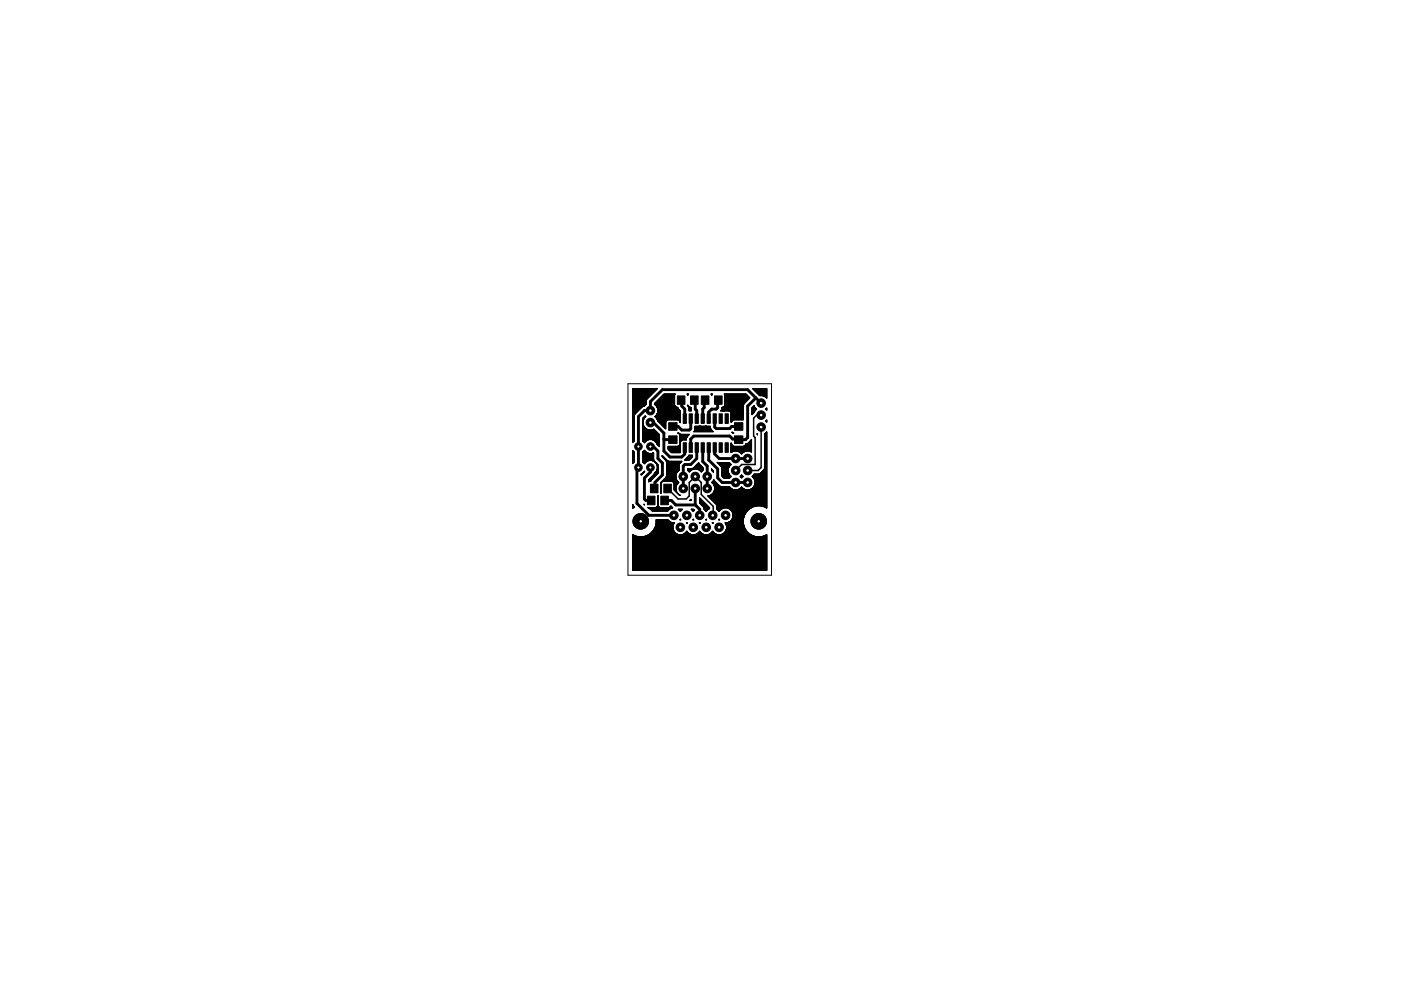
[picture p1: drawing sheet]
<svg xmlns="http://www.w3.org/2000/svg" width="297mm" height="210mm" viewBox="0 0 297 210" stroke-linecap="round" stroke-linejoin="round" font-family="sans-serif">
<g fill="#000" stroke="#000" stroke-width=".21">
<path d="M141.8 89.6h1.8v1.6h-1.8zM141.8 92.4h1.8v1.6h-1.8zM143.6 83.9h1.6v1.8h-1.6zM144.8 87.7h.7v2.1h-.7zM144.8 93.9h.7v2h-.7zM146.1 87.7h.7v2.1h-.7zM146.1 93.9h.7v2h-.7zM146.4 83.9h1.6v1.8h-1.6zM147.4 87.7h.7v2.1h-.7zM147.4 93.9h.7v2h-.7zM148.7 87.7h.6v2.1h-.6zM148.7 93.9h.6v2h-.6z"/>
<path d="M148.7 83.9h1.6v1.8h-1.6zM149.9 87.7h.7v2.1h-.7zM149.9 93.9h.7v2h-.7zM151.2 87.7h.7v2.1h-.7zM151.2 93.9h.7v2h-.7zM151.5 83.9h1.6v1.8h-1.6zM152.5 87.7h.6v2.1h-.6zM152.5 93.9h.6v2h-.6zM153.7 87.7h.7v2.1h-.7zM153.7 93.9h.7v2h-.7zM155.7 89.6h1.8v1.6h-1.8zM155.7 92.4h1.8v1.6h-1.8z"/>
<path d="M137.3 105.2h1.6v1.8h-1.6zM137.9 102.7h1.6v1.8h-1.6zM140.1 105.2h1.6v1.8h-1.6zM140.7 102.7h1.6v1.8h-1.6z"/>
</g>
<g fill="none" stroke="#000" stroke-width=".61">
<path d="M137.9 89.6h.6l2.3 2.2v3.8l1.2 1.3h2.5l.7-.6v-1.4M137.9 99.1v1l-1.3 1.2v4.5l.3 .3h1.2M137.9 94.7h.6l1 .9v1.6l.9 1v2.5l-1.5 1.6v1.1l-.2 .2M140.8 93.1l.1 .1h1.8M144.4 84.8l.1 .2v1.1l.7 .6v2.1M146.5 88.8v2.1l-.4 .3h-1.6l-.7-.8h-1.1M147.2 84.8l.2 .2v1.7l.3 .4v1.7M147.7 94.9v2.3l-1.2 1.3h-1.3l-.3 .3v4.8M149 94.9v3l.9 .9v4.8M149.5 84.8l-.2 .2v1.4l-.3 .3v2.1M150.3 94.9v2.6l1.9 1.9v1.9l.9 1h5.4M151.5 88.8v1.8l.3 .3h2.9l.5-.5h1.4"/>
<path d="M151.5 94.9v1.4l1 .9h6M152.3 84.8l-.1 .2v1.4l-.4 .3h-.9l-.6 .7v1.4M160.3 84.4l-1.8 1.7v6.7l-.4 .4-2.8-.1-.6-.6h-7.6l-.6 .6v1.8M160.3 84.4l-1.8-1.8h-18.1l-2.5 2.6v1.9h-1.3l-1.2 1.2v10.8l-.4 .3v7.3l2.6 2.6h5.3M160.3 84.4l1.1 1.1M140.9 106.1h1.4l1 1h4.1M147.4 103.6v3.5M147.4 107.1l1 .9v1.3"/>
</g>
<path d="M161.4 88h-1l-.6 .6v3.9l.3 .3v5.7h-2.9l-1.2 1.3M161.4 90.6v8.5l-.7 .7h-2.2M141.5 103.6l2.3 2.2h1.7l.6-.6v-2.9l1.3-1.3 1.3 1.3v2.5l2.5 2.6-.1 1.9" fill="none" stroke="#000" stroke-width=".32"/>
<g fill="none" stroke="#000" stroke-width=".21">
<path d="M134.2 91.7h.3M134.2 90.4h.3M134.2 91.3h.3M134.2 91.5h.3M134.2 95.5v2.7M134.2 95.6h.1M134.2 96h.3M134.2 92.1h.3M134.2 93.2h.3M134.2 89h.3M134.2 89.5h.3M134.2 91.1h.3"/>
<path d="M134.2 96.5h.3M134.2 97.6h.3M134.2 97.8h.3M134.2 95.5l.3 .3M134.2 96.1h.3M134.2 97.9h.3M134.2 97.7h.3M134.2 97.5h.3M134.2 97.4h.3M134.2 97.3h.3M134.2 97.2h.3M134.2 97.1h.3"/>
<path d="M134.2 97h.3M134.2 96.9h.3M134.2 96.8h.3M134.2 96.7h.3M134.2 96.6h.3M134.2 96.4h.3M134.2 96.3h.3M134.2 96.2h.3M134.2 95.9h.3M134.2 95.8h.3M134.2 95.8h.2M134.2 95.7h.1"/>
<path d="M134.2 93.4h.3M134.2 93.3h.3M134.2 93.1h.3M134.2 93h.3M134.2 92.9h.3M134.2 92.8h.3M134.2 92.7h.3M134.2 92.6h.3M134.2 92.5h.3M134.2 92.4h.3M134.2 92.3h.3M134.2 92.2h.3"/>
<path d="M134.2 92h.3M134.2 91.9h.3M134.2 91.8h.3M134.2 91.6h.3M134.2 91.4h.3M134.2 91.2h.3M134.2 91h.3M134.2 90.9h.3M134.2 90.8h.3M134.2 90.7h.3M134.2 90.6h.3M134.2 90.5h.3"/>
<path d="M134.2 90.3h.3M134.2 90.2h.3M134.2 90.1h.3M134.2 90h.3M134.2 89.9h.3M134.2 89.8h.3M134.2 89.7h.3M134.2 89.6h.3M134.2 89.4h.3M134.2 89.3h.3M134.2 89.2h.3M134.2 89.1h.3"/>
<path d="M134.2 88.9h.3M134.2 88.8h.3M134.2 88.7h.3M134.2 88.6h.3M134.2 88.5h.3M134.2 88.4h.3M134.2 88.3h.3M134.2 88.2h.3M134.2 88.1h.3M134.2 88h.3M134.2 87.9h.3M134.2 87.8h.4"/>
<path d="M134.2 85.7h2.8M134.2 85.6h2.8M134.2 85.5h2.8M134.2 85.4h2.8M134.2 85.3h2.8M134.2 85.2h2.8M134.2 85.1h2.8M134.2 85h2.8M134.2 84.9h2.8M134.2 84.8h2.9M134.2 84.7h2.9M134.2 98.2h.1"/>
<path d="M134.2 93.7v.1M134.2 98.1v.1M134.2 93.7h.1M134.3 98.1h-.1M134.3 93.6l-.1 .1M134.3 98l-.1 .1M134.3 93.6h-.1M134.4 98h-.2M134.4 93.5l-.2 .1M134.5 88.2v5.3M134.5 95.8v2.2M134.5 98l-.3 .2"/>
<path d="M134.5 97.9l-.3 .1M134.5 93.5h-.3M134.5 88.1h-.3M134.5 88h-.3M134.6 87.9h-.4M134.6 87.8l-.1 .4M134.6 87.8h-.4M134.7 87.7h-.5M134.8 87.6h-.6M134.9 87.5l-.7 .1M134.9 87.5h-.7M135 87.4l-.8 .1"/>
<path d="M135 87.4h-.8M135.1 87.3l-.9 .1M135.1 87.3h-.9M135.2 87.2l-1 .1M135.2 87.2h-1M135.3 87.1l-1.1 .1M135.3 87.1h-1.1M135.4 87l-1.2 .1M135.4 87h-1.2M135.5 86.9l-1.3 .1M135.5 86.9h-1.3M135.6 86.8h-1.4"/>
<path d="M135.7 86.7h-1.5M135.8 86.6h-1.6M135.9 86.5h-1.7M136 86.4l-1.8 .1M136 86.4h-1.8M136.1 86.3l-1.9 .1M136.1 86.3l-1.5 1.5M136.1 86.3h-1.9M136.2 86.2l-2 .1M136.3 91.7h3.1M136.3 90.4h.2M136.3 91.3h2.7"/>
<path d="M136.3 91.5h2.9M136.3 88.7l.5-.5 .1 .1-.3 .4M136.3 96h1M136.3 92.1h3.5M136.3 89h.1M136.3 89.5h.1M136.3 93.2h3.5M136.3 93.5l.3 .4M136.3 88.7v4.8M136.3 95.8v2.2M136.3 91.1l2.5 .1M136.3 96.5h2.3"/>
<path d="M136.3 97.6h2.4M136.3 98l.3 .3M136.3 96.1l2.3 .1M136.3 97.9h.7M136.3 97.5h2.3M136.3 97.4h2.3M136.3 97.3h2.3M136.3 97.2h2.3M136.3 97.1h2.3M136.3 97h2.3M136.3 96.9h2.3M136.3 96.8h2.3"/>
<path d="M136.3 96.7h2.3M136.3 96.6h2.3M136.3 96.4h2.3M136.3 96.3h2.3M136.3 96.2h2.3M136.3 96.1h1.2M136.3 96l1.1 .1M136.3 95.9h.8M136.3 95.8h.7M136.3 93.5h.7M136.3 93.1h3.5M136.3 93h3.5"/>
<path d="M136.3 92.9h3.5M136.3 92.8h3.5M136.3 92.7h3.5M136.3 92.6h3.5M136.3 92.5h3.5M136.3 92.4h3.5M136.3 92.3h3.5M136.3 92.2h3.5M136.3 92.1h3.4M136.3 92h3.4M136.3 91.9l3.3 .1M136.3 91.9h3.3"/>
<path d="M136.3 91.8l3.2 .1M136.3 91.8h3.2M136.3 91.7l3.1 .1M136.3 91.6l3 .1M136.3 91.6h3M136.3 91.5h2.8M136.3 91.4h2.8M136.3 91.4h2.7M136.3 91.2l2.6 .1M136.3 91.2h2.6M136.3 91.1h1.2M136.3 91l1.1 .1"/>
<path d="M136.3 91h.9M136.3 90.9l.8 .1M136.3 90.9h.7M136.3 90.8l.6 .1M136.3 90.8h.6M136.3 90.7l.5 .1M136.3 90.7h.5M136.3 90.6l.4 .1M136.3 90.6h.4M136.3 90.5l.3 .1M136.3 90.5h.3M136.3 90.3h.2"/>
<path d="M136.3 90.2h.2M136.3 90.1l.1 .1M136.3 90.1h.1M136.3 90h.1M136.3 89.9h.1M136.3 89.8h.1M136.3 89.7h.1M136.3 89.6h.1M136.3 89.4h.1M136.3 89.3h.1M136.3 89.2h.1M136.3 89.1h.1"/>
<path d="M136.3 88.9h.2M136.3 88.8h.2M136.3 89.3v.6M136.3 89.9l.3 .6M136.3 98h.6M136.3 95.8h.6M136.3 93.5h.6M136.3 89.2v.1M136.4 98h.5M136.4 95.7h.5M136.4 93.6h.5M136.4 86.2h-2.2"/>
<path d="M136.4 98.1h.4M136.4 95.7h.4M136.4 93.6h.4M136.4 86.1l-.3 .2M136.5 95.6h.3M136.5 98.1h.3M136.5 93.7h.3M136.5 98.2h.2M136.5 95.6h.2M136.5 93.7h.2M136.5 88.8h-.2M136.6 88.7l-.3 .6"/>
<path d="M136.6 90.5l.4 .4 .6 .3M136.6 100h.1M136.6 88.7h-.3M136.6 98.3h.1M136.6 95.5h.1M136.6 93.8h.1M136.6 95.5l-.3 .3M136.6 99.9l-.6 .6M136.6 95.5l.5 .4 .5 .2M136.6 99.9h.1M136.6 99.9l.1 .1M136.7 93.9h-.1"/>
<path d="M136.7 99.9h-.1M136.7 95.5h-.1M136.7 88.6h-.4M136.7 88.3h.2M136.7 86.1h-2.5M136.7 100l-.6 .6M136.7 88.6h-.3M136.7 86h-2.5M136.8 88.5h-.4M136.8 88.2h.1M136.8 86h-2.6M136.8 88.5h-.3"/>
<path d="M136.8 85.9h-2.6M136.9 88.4h-.4M136.9 85.9h-2.7M136.9 88.3l-.3 .1M136.9 85.8h-2.7M137 85v.7M137 85.7l-.4 .4h-2.4M137 85.7l-2.8 .1M137 84.8l-2.8 .1M137.1 93.4l-.4 .5M137.1 97.9l-.5 .4M137.1 97.9h-.8"/>
<path d="M137.1 93.4l-.8 .1M137.1 84.7l-2.9 .1M137.1 84.6l2.3-2.2h-5.2v11.4l.3-.3M137.1 84.6l-.1 .4M137.1 97.8l-.8 .1M137.1 84.6h-2.9M137.2 93.4h-.9M137.2 84.6h-3M137.2 84.5l-3 .1M137.3 84.5h-3.1M137.3 97.8h-1M137.3 93.3l-1 .1"/>
<path d="M137.4 84.4l-3.2 .1M137.4 97.7h-1.1M137.4 84.4h-3.2M137.4 93.3h-1.1M137.5 84.3h-3.3M137.6 93.2l-1.3 .1M137.6 97.7h-1.3M137.6 84.2h-3.4M137.6 93.2l-.5 .2M137.6 97.6l-.5 .3M137.7 84.1h-3.5M137.8 84h-3.6"/>
<path d="M137.8 83.9l-3.6 .1M137.9 83.9h-3.7M137.9 83.8l-3.7 .1M138 83.8h-3.8M138 83.7l-3.8 .1M138.1 83.7h-3.9M138.1 83.6l-3.9 .1M138.2 93.2l.5 .2M138.2 97.6l.9 .7M138.2 83.6h-4M138.2 93.2h1.6M138.2 83.5h-4"/>
<path d="M138.2 97.7h.5M138.3 96.1h.3M138.3 83.5h-4.1M138.3 91.1h.5M138.3 83.4h-4.1M138.4 97.7h.3M138.4 93.3h1.4M138.4 96.1h.2M138.4 83.4h-4.2M138.4 91.1h.3M138.5 83.3h-4.3M138.5 97.8h.3"/>
<path d="M138.5 93.3h1.3M138.5 96h.1M138.5 83.2l-4.3 .1M138.6 96l-.4 .1M138.6 96h.1M138.6 83.2h-4.4M138.6 96v1.4M138.6 97.4l.1 .3M138.6 91h.1M138.6 83.1l-4.4 .1M138.6 91l-.4 .2M138.6 91l1.2 1.2"/>
<path d="M138.6 97.8l.2 .1M138.6 93.4h1.2M138.7 83.1h-4.5M138.7 97.7l.8 .9M138.7 93.4l.4 .5M138.7 93.4h1.1M138.7 83l-4.5 .1M138.7 97.9h.2M138.8 83h-4.6M138.8 93.5h1M138.8 85.7l.4 .5M138.8 85.5v.2"/>
<path d="M138.8 97.9l.1 .1M138.8 85.7h4.2M138.8 85.6h4.2M138.8 85.5h4.2M138.8 82.9l-4.6 .1M138.9 88.3l.3 .4M138.9 98h.1M138.9 88.3h5.4M138.9 85.8h4.1M138.9 82.9h-4.7M138.9 93.6h.9M138.9 85.4h4.1"/>
<path d="M138.9 98l.1 .1M138.9 88.4h5.4M138.9 85.9h4.1M138.9 82.8l-4.7 .1M139 98.1h.1M139 88.2h5.3M139 85.9h4M139 88.5h5.3M139 82.8h-4.8M139 93.7h.8M139 85.3h4M139 98.1l.1 .1"/>
<path d="M139 86h4.1M139 82.7l-4.8 .1M139.1 98.2h.1M139.1 88.1h5.2M139.1 88.6h5.2M139.1 86h4M139.1 82.7h-4.9M139.1 100h.4M139.1 93.8h.7M139.1 85.2h3.9M139.1 98.3h.2M139.1 86.1h4"/>
<path d="M139.1 93.9l.2 .2M139.1 98.3l.3 .5M139.1 99.9h.4M139.1 93.9h.7M139.1 82.6l-4.9 .1M139.2 99.9h.3M139.2 98.4h.2M139.2 93.9h.6M139.2 88h5.1M139.2 86.1h4M139.2 99.8h.3M139.2 94h.6"/>
<path d="M139.2 88.7h5.1M139.2 82.6h-5M139.2 98.5h.3M139.2 85.1h3.8M139.2 88.7l.2 .5 1.7 1.7v-1.4M139.2 87.9l-.3 .4M139.2 86.2l.3 .5M139.2 99.7h.3M139.2 94.1h.6M139.2 87.9h5.1M139.2 86.2h4M139.3 99.7h.2"/>
<path d="M139.3 98.6h.2M139.3 88.8h5M139.3 87.9h5M139.3 86.2l4 .1M139.3 85.1h3.7M139.3 82.5h-5.1M139.3 94.1h.5M139.3 99.6h.2M139.3 87.8h5M139.3 86.3h4.1M139.3 86.3l4.4 .1M139.3 98.7h.2"/>
<path d="M139.3 88.9h5M139.3 99.5h.2M139.3 94.2h.5M139.3 87.7h5M139.3 86.4h4.4M139.3 85h3.7M139.3 89h5M139.3 86.4l4.4 .1M139.4 99.4h.1M139.4 99.4l-.3 .5-.3 .4M139.4 98.8v.6M139.4 99.3h.1"/>
<path d="M139.4 99.2h.1M139.4 99.1h.1M139.4 99h.1M139.4 98.9h.1M139.4 98.8h.1M139.4 89h2.2M139.4 87.6h4.9M139.4 86.5h4.3M139.4 85h3.6M139.4 82.4h-5.2M139.4 94.2h.4M139.4 89.1h2"/>
<path d="M139.4 86.6h4.4M139.4 87.5h4.9M139.4 94.3h.4M139.4 89.2h1.9M139.4 86.7h4.4M139.4 84.9h3.6M139.4 87.4h4.9M139.4 86.7h4.5M139.5 86.7v.7M139.5 87.1h4.8M139.5 87.4l-.3 .5M139.5 89.2h1.8"/>
<path d="M139.5 87.3h4.8M139.5 87.2h4.8M139.5 87l4.7 .1M139.5 87h4.6M139.5 86.9l4.6 .1M139.5 86.9h4.5M139.5 86.8h4.5M139.5 86.8h4.4M139.5 84.9h3.5M139.5 94.3h.3M139.5 98.6v1.7M139.5 94.4h.3"/>
<path d="M139.5 89.3h1.7M139.5 84.8h3.5M139.6 89.3h1.6M139.6 84.8h3.4M139.6 94.4h.2M139.6 94.5h.2M139.6 89.4h1.6M139.6 84.7h3.4M139.7 89.5h1.5M139.7 84.7h3.3M139.7 94.6h.1M139.7 89.5h1.4"/>
<path d="M139.7 84.6h3.3M139.8 89.6h1.3M139.8 84.6h3.2M139.8 94.7h.1M139.8 92.2v2.5l-.5-.6M139.8 84.5h3.2M139.9 89.7h1.2M139.9 84.5h3.1M140 89.7h1.1M140 84.4h3M140 89.8h1.1M140 84.3h3"/>
<path d="M140.1 89.8h1M140.1 84.3h2.9M140.1 89.9h1M140.1 84.2h2.9M140.2 89.9h.9M140.2 84.2h2.8M140.2 90h.9M140.2 84.1h2.8M140.3 90h.8M140.3 84.1h2.7M140.3 90.1h.8M140.3 84h2.7"/>
<path d="M140.4 90.1h.7M140.4 84h2.6M140.4 96.6l1.1 1.1 .3 .1M140.4 96.8l.8 .8M140.4 96.6v.2M140.4 96.8l.3 .1M140.4 96.8h.2M140.4 96.7l.2 .1M140.4 96.7h.1M140.4 96.6h.1M140.4 83.9h2.6M140.4 90.2h.7"/>
<path d="M140.4 96.9h.3M140.5 96.9l.3 .1M140.5 90.3h.6M140.5 83.9h2.5M140.5 83.8h2.5M140.5 97h.3M140.6 90.4h.5M140.6 97l.3 .1M140.6 83.8h2.4M140.7 97.1h.2M140.7 97.1l.3 .1M140.7 90.5h.4"/>
<path d="M140.7 83.7h2.4M140.8 97.2h.3M140.8 83.5l2.3 .1M140.8 97.2l.3 .1M140.8 90.6h.3M140.8 83.5l-2 2M140.9 97.3h.3M140.9 97.3l.3 .1M140.9 90.7h.2M141 97.4h.3M141 97.5h.3M141 90.8h.1"/>
<path d="M141.1 90.8h.1M141.1 97.5h.3M141.1 97.6h.3M141.1 90.9h.1M141.2 97.6h.3M141.2 97.6l.2 .4M141.2 97.7h.4M141.2 89.3l-.1 .2M141.2 97.7h.5M141.3 97.8h3.3l-.5 .5M141.3 98h3.1M141.4 98v2.9"/>
<path d="M141.4 99.4h2.6M141.4 99.7h2.6M141.4 99.6h2.6M141.4 99.5h2.6M141.4 99.3h2.6M141.4 99.2h2.6M141.4 99.1h2.6M141.4 99h2.6M141.4 98.9h2.6M141.4 98.8h2.6M141.4 98.7h2.6M141.4 98.6h2.6"/>
<path d="M141.4 98.5h2.6M141.4 98.4h2.6M141.4 98.4h2.7M141.4 98.3h2.7M141.4 89.1l-.2 .2M141.6 89l-.2 .1M141.7 95.2l.7 .8 1.9-.1M141.7 95.2h2.6M141.7 95.1h2.6M141.7 95h2.6M141.7 94.9h2.6M141.7 94.8h2.6"/>
<path d="M141.7 94.7h2.6M141.7 95.3h2.6M141.8 95.3h2.5M141.8 95.4h2.5M141.9 95.4h2.4M141.9 95.5h2.4M142 95.5h2.3M142 95.6h2.3M142.1 95.7h2.2M142.2 95.8h2.1M142.3 95.9h2M142.3 95.9h1.9"/>
<path d="M143 83.8v2.1M143 85.9l.1 .2M143.1 83.7h-2.5M143.1 83.6l-.1 .2M143.1 86.1l.2 .2M143.1 83.6h-2.4M143.3 86.3l.2 .1M143.7 86.4l.1 .2M143.7 89l.4 .3 .1 .3M143.7 91.8l.4 .3M143.7 91.8h.2M143.7 99.9l-2.3 .1"/>
<path d="M143.7 89h.6M143.8 99.9h-2.4M143.8 91.8l.2 .1M143.8 86.6l.5 .5M143.8 94.6h.5M143.8 99.8l-2.4 .1M143.8 91.8h.1M143.8 91.8h-.1M143.8 91.8l.6 .3M143.9 99.8h-2.5M143.9 91.9h.1M143.9 89.1h.4"/>
<path d="M143.9 94.5l-.2 .1M143.9 94.5h.4M143.9 99.7l-2.5 .1M144 99.7l-.5 .4M144 98.6v1.1M144 94.5h.3M144 91.9l.1 .1M144 98.5l-2.6 .1M144 94.4h.3M144 92h.2M144 89.2h.3M144.1 94.4l-.2 .1"/>
<path d="M144.1 92.1l.1 2M144.1 94.4h.2M144.1 92.1h.2M144.1 92.1h2.1l-.7 .8M144.1 94.3h.2M144.1 89.3h.2M144.1 98.3l-.1 .3M144.1 92.2h2M144.1 98.3h-2.7M144.1 94.2h.2M144.1 89.4h.2M144.1 92.3h1.9"/>
<path d="M144.1 89.5h.2M144.2 94.1h.1M144.2 94.1l-.1 .3M144.2 89.5h.1M144.2 93.2h1.3M144.2 94h.1M144.2 93.9h.1M144.2 93.8h.1M144.2 93.7h.1M144.2 93.6h.1M144.2 93.1h1.3M144.2 93h1.3"/>
<path d="M144.2 92.9h1.3M144.2 92.9h1.4M144.2 92.8h1.4M144.2 92.7h1.4M144.2 92.6h1.4M144.2 92.6h1.5M144.2 89.6h.1M144.2 98.2h-2.8M144.2 98.1l-2.8 .1M144.3 94.6h-2.6v.6M144.3 87.6l-.1 2M144.3 93.7v2.2"/>
<path d="M144.3 87.1v.4M144.3 87.5v.1M144.3 87.6h-4.9M144.3 98.1h-2.9M144.3 93.6l-.1 .1M144.3 93.5v.2M144.3 98l-2.9 .1M144.3 93.5l-.1 .1M144.4 93.5h-.2M144.4 98h-3M144.4 93.4l-.2 .1M144.5 93.4h-.3"/>
<path d="M144.5 97.9h-3.2M144.5 97.8l-3.2 .1M144.6 93.3l-.4 .1M144.7 93.3h-.5M144.7 93.3l-.4 .2M145.5 92.9v.4l-1.3-.1M145.6 92.8h-1.4M145.7 92.5l-1.5 .1M145.7 83.6h.2M145.7 83.6l.1 .2M145.8 83.6h.1M145.8 86l.2 .2"/>
<path d="M145.8 92.5h-1.6M145.8 86h.1M145.8 99.7l.3 .4M145.8 85.9h.1M145.8 83.7h.1M145.8 85.9v.1M145.8 85.9l.1 .2M145.8 99.7h.7M145.8 92.4l-1.6 .1M145.8 86.1h.1M145.8 83.8h.1M145.9 86.1h.1"/>
<path d="M145.9 99.8h.5M145.9 92.4h-1.7M145.9 83.7h-.1M145.9 83.6l-.1 .2M145.9 86.1l.2 .2M145.9 92.3l-1.7 .1M145.9 86.2h.1M145.9 96.8h.9M146 86.2l.1 .9h.5l-.1-.2M146 96.8h.8M146 86.2l.1 .1M146 99.9h.3"/>
<path d="M146 86.3h.2M146 86.3l.5 .1v.5M146 96.7h.8M146 96.6h.8M146 86.4h.5M146 92.2h-1.9M146.1 96.5h.7v.3l-.7 .8h-.9zM146.1 86.3l.2 .1M146.1 86.5h.4M146.1 86.6h.4M146.1 87.1h.5M146.1 87l.5 .1"/>
<path d="M146.1 87h.4M146.1 86.9l.4 .1M146.1 86.9h.4M146.1 86.8h.4M146.1 86.7h.4M146.1 97.5h-.9M146.2 97.5h-1M146.2 97.4h-.9M146.3 97.3l-.9 .1M146.3 97.3h-.9M146.4 97.2l-.9 .1M146.5 97.2h-1"/>
<path d="M146.5 99.7l-.4 .4M146.5 99.7h-.7M146.5 97.1l-.9 .1M146.6 97.1h-1M146.6 97l-.9 .1M146.6 99.6l-.8 .1M146.7 97h-1M146.7 99.4h2.3M146.7 96.9l-.9 .1M146.7 99.6h-.9M146.8 96.9h-1M146.8 96.8l-.9 .1"/>
<path d="M146.9 99.3h2.1M146.9 99.5l-1.1 .1M147 99.3l-.4 .1M147 99.3h2M147 99.5h-1.2M147 99.2h2M147.1 99.4l-.6 .3M147.1 99.1h1.9M147.1 91.5h4.1M147.2 99.1h1.7M147.2 91.4h3.9M147.2 99h1.7"/>
<path d="M147.3 91.3h3.7M147.3 99h1.5M147.3 91.2l3.7 .1M147.3 98.9h1.5M147.3 91.2h3.6M147.3 91.1h3.5M147.4 91.1l-.3 .4h4.1l-.5-.4M147.4 98.9h1.3M147.4 91l3.4 .1M147.4 91h3.3M147.4 90.9l3.3 .1M147.4 90.9h3.3"/>
<path d="M147.4 90.8l3.3 .1M147.4 90.8h3.2M147.4 90.7l3.2 .1M147.4 90.7h3.2M147.4 90.6h3.2M147.4 90.5h3.2M147.4 90.4h3.2M147.4 98.8h1.3M147.5 98.8h1.1M147.5 98.7h1.1M147.6 98.7h.9M147.6 98.6h.9"/>
<path d="M147.7 98.6h.7M147.7 99.4l.6 .3M147.7 98.5h.7M147.8 98.4h.5M147.8 99.5h1.2M147.9 98.3h.3M147.9 99.5h1.1M148 98.3h.2M148 98.2h.2M148.1 98.2h.1M148.1 99.6h.9M148.1 98.1h.1"/>
<path d="M148.1 98.1l-1.1 1.2M148.1 98.1l.1 .3M148.2 99.6h.8M148.2 90.4h.3M148.2 98.4l.8 .8M148.3 90.3h.2M148.3 99.7l.4 .4M148.3 99.7h.7M148.4 99.7h.6M148.4 99.8h.5M148.5 99.8h.4M148.5 99.9h.3"/>
<path d="M148.6 99.9h.2M149 99.2v.5M149 99.7l-.3 .4M149 99.4l-3.2 .1M149 99.4h-3.2v.3M149.4 90.4h.4M149.5 90.3h.2M150.6 90.7v-.3h-3.2v.7M150.6 90.7l.1 .4M150.8 83.6h.2M150.8 83.6l.2-.1-.1 .3M150.8 83.6l.1 .2"/>
<path d="M150.9 99.4v.1M150.9 99.7l.4 .4M150.9 99.4v.3M150.9 99.4l.4 .4M150.9 99.7h.3M150.9 99.6l.2 .1M150.9 99.6h.1M150.9 99.5l.1 .1M150.9 99.5h.1M150.9 83.7h.1M150.9 99.7l.3 .1M150.9 83.8h.1"/>
<path d="M151 99.8h.3M151.1 99.9h.2M151.3 99.8v.3M152.1 98h.1M152.1 98l.1 .1M152.1 98.1h2.6l.3 .4-.4 .4M152.2 98.1l2.5 .1M152.2 98.2h2.6M152.3 98.1l-.3-.1 .7 .7M152.3 98.3h2.5M152.3 98.3h2.6M152.4 98.4h2.5"/>
<path d="M152.4 98.4h2.6M152.5 98.5h2.5M152.6 98.6h2.3M152.7 98.6h2.2M152.7 98.7l.4 .6M152.7 98.7h2.1M152.8 98.7h1.9M152.8 87.1h4.8M152.8 98.8h1.9M152.9 98.8h1.7M152.9 87h4.7M152.9 98.9h1.7"/>
<path d="M153 99h1.6M153 86.9h4.6M153 86.8h4.6M153 99.1h1.6M153 99.1h1.5M153 86.7h4.6M153.1 99.2h1.4M153.1 86.7h4.5M153.1 86.6l-.3 .5h4.8M153.1 99.3v1.7M153.1 99.4h1.3M153.1 99.9h1.3"/>
<path d="M153.1 99.8h1.3M153.1 99.7h1.3M153.1 99.6h1.3M153.1 99.5h1.3M153.1 86.6h4.5M153.1 86.5h4.5M153.1 86.4h4.5M153.2 87.1l.2 .1M153.3 86.3h4.3M153.4 87.2h.1M153.4 86.3l-.2 .1M153.4 86.3h4.2"/>
<path d="M153.5 86.2h4.1M153.5 86.1h4.1M153.6 86.1h4M153.6 83.6h4.6M153.6 86.1l-.2 .2M153.6 83.6l.1 .2M153.6 87.1l-.2 .1M153.6 86h4M153.6 83.6l4.7 .1M153.6 83.7h4.7M153.7 85.9h3.9M153.7 83.7l4.7 .1"/>
<path d="M153.7 83.8h4.7M153.7 85.9l-.1 .2M153.7 83.8v2.1M153.7 83.9h4.8M153.7 85.7h4M153.7 85.6h4M153.7 84.3h5.3M153.7 84.3h5.2M153.7 84.2h5.2M153.7 84.2h5.1M153.7 84.1h5M153.7 84h4.9"/>
<path d="M153.7 83.9l4.9 .1M153.7 83.8l4.8 .1M154.4 99.4v.7M154.4 99.4h-1.3M154.5 99.3h-1.4M154.5 87.1l.2 .1M154.5 99.2h-1.4M154.6 98.9l-.2 .5M154.7 87.2h2.9M154.7 87.2l.2 .2M154.8 87.2h2.8M154.8 87.3h2.8"/>
<path d="M154.9 87.3h2.7M154.9 87.4l.1 .2M154.9 87.4h2.7M155 87.5h2.6M155 95.6h4.3M155 87.6v1.9h.1M155 94.6h4.3M155 94.1h.1M155 95.9h.1M155 95.5h4.3M155 95.4h4.3M155 95.3h4.3"/>
<path d="M155 95.2h4.3M155 95.1h4.3M155 95h4.3M155 94.9h4.3M155 94.8h4.3M155 94.7h4.3M155 94.6h.5M155 94.5h.4M155 94.4l.3 .1M155 94.4h.3M155 94.3h.2M155 94.2l.2 .1"/>
<path d="M155 94.2h.1M155 94h.1M155 89.5h.1M155 89.4h.1M155 89.3h.2M155 88.9h2.6M155 88.8h2.6M155 88.7h2.6M155 88.6h2.6M155 88.5h2.6M155 88.4h2.6M155 88.3h2.6"/>
<path d="M155 88.2h2.6M155 88.1h2.6M155 88h2.6M155 87.9h2.6M155 87.8h2.6M155 87.7h2.6M155 87.6h2.6M155.1 95.9h-.1M155.1 94l-.1-.1v2M155.1 94v.1M155.1 94.1l.1 .3M155.2 91.7h.1"/>
<path d="M155.2 89.3l-.2 .1M155.2 94.4l.2 .1M155.2 91.7l.4 .1M155.2 91.7l.2 .2 .2-.1M155.2 95.8h-.2M155.2 89.2l-.2 .1M155.3 91.7l.1 .1M155.3 89.2h-.3M155.3 91.8h.3M155.3 89.1l-.3 .1M155.4 94.5l.2 .1M155.4 95.8h-.4"/>
<path d="M155.4 91.8h.1M155.4 89.1h-.4M155.5 95.7h-.5M155.5 89l-.5 .1M155.6 89l-.5 .5M155.6 95.7h-.6M155.7 95.6l-.6 .3M156.3 95.6l.6 .3M156.3 95.7h1.9M156.5 95.7h1.5M156.6 95.8h1.3M156.7 95.8h1.1"/>
<path d="M156.8 95.9h.8M156.9 95.9l.3 .4M156.9 95.9h.7M157 96h.5M157.1 96.1h.3M157.2 96.2h.1M157.6 85.9v3.1h-2.6M157.6 86.4h-4.5v.2M157.6 95.9l-.4 .4M157.6 85.8h-3.9M157.7 85.7h-4M157.7 85.6l-.1 .3"/>
<path d="M157.8 94.6h1.5M157.8 85.6h-4.1M157.8 85.5l-4.1 .1M157.9 94.5l-.3 .1M157.9 94.5h1.4M157.9 85.5h-4.2M157.9 85.4h-4.2M158 94.4h1.3M158 85.4h-4.3M158 85.3h-4.3M158 94.4l-.1 .1M158 94.3h1.3"/>
<path d="M158.1 94.2h1.2M158.1 85.3h-4.4M158.1 94.1l-.1 .3M158.1 94.1h.1M158.1 94.1h1.2M158.1 85.2h-4.4M158.1 83.5l.9 .9M158.2 83.5l-4.6 .1M158.2 85.2h-4.5M158.2 95.6l-.6 .3M158.2 85.1h-4.5M158.3 85l-4.6 .1"/>
<path d="M158.3 94.1h1M158.3 85h-4.6M158.4 84.9l-4.7 .1M158.4 84.9h-4.7M158.5 94h.8M158.5 84.8l-4.8 .1M158.5 84.8h-4.8M158.6 94h.7M158.6 84.7l-4.9 .1M158.6 93.9h.7M158.6 84.7h-4.9M158.7 93.9h.6"/>
<path d="M158.7 84.6l-5 .1M158.7 93.8h.6M158.7 84.6h-5M158.8 93.8h.5M158.8 84.5l-5.1 .1M158.9 95.7h.4M158.9 93.7h.4M158.9 84.5h-5.2M158.9 84.4l-5.2 .1M159 84.4l-1.3 1.2M159 93.6h.3M159 84.4h-5.3"/>
<path d="M159 95.7h.3M159 93.6l-.8 .5M159.1 93.5h.2M159.1 95.8h.2M159.2 93.4h.1M159.3 93.3h.1M159.3 93.3l-.3 .3M159.3 95.8h.1M159.3 93.2h.1M159.3 93.2v.1M159.3 93.2v2.7l-.5-.3M159.4 86.5v1.4l.5-.4"/>
<path d="M159.4 87.1h.6M159.4 87.4h.5M159.4 87.3h.6M159.4 87.2h.6M159.4 86.7h1M159.4 86.7h.9M159.4 86.6h.9M159.4 86.6h.8M159.4 86.5h.8M159.4 86.5h.7M159.5 87.9h-.1M159.5 86.4h.6"/>
<path d="M159.5 87.8h-.1M159.6 86.4h.4M159.6 87.8h-.2M159.6 86.3h.4M159.6 82.4h3M159.6 87.7h-.2M159.7 86.3h.3M159.7 82.5h2.9M159.7 87.7h-.3M159.7 86.2h.3M159.7 87.6h-.3M159.8 86.1h.1"/>
<path d="M159.8 82.6h2.8M159.8 87.5l-.4 .1M159.9 87.5h-.5M159.9 82.7h2.7M159.9 86l-.5 .5M159.9 86l.1 .4M159.9 87.4l-.5 .1M159.9 86h.1M159.9 87.3l-.5 .1M160 82.8h2.6M160 86.4l.4 .3M160 87.1l-.1 .4"/>
<path d="M160.1 87.1h-.7M160.1 82.9h2.5M160.1 87l-.7 .1M160.2 87h-.8M160.2 83h2.4M160.2 86.9l-.8 .1M160.3 86.9h-.9M160.3 83.1h2.3M160.3 86.8h-.9M160.4 86.8h-1M160.4 86.7l-.4 .4M160.4 83.2h2.2"/>
<path d="M160.5 83.3h2.1M160.5 91.9v.2M160.5 91.9h.1M160.5 92.1h.1M160.5 92h.1M160.5 83.4h2.1M160.6 92.2h.1M160.6 91.9l-.1 .2M160.6 83.4h2M160.7 83.5h1.9M160.8 83.6h1.8M160.8 83.6l-1.2-1.2h3v2"/>
<path d="M160.8 83.6l.3 .3h1.5M160.9 83.7h1.7M161 83.8h1.6M161.6 100h1M161.6 99.9h1M161.7 83.9l.9 .5M161.7 99.9h.9M161.7 99.8h.9M161.8 99.8h.8M161.8 83.9h.8M161.8 99.7h.8M161.9 99.7h.7"/>
<path d="M161.9 84h.7M161.9 99.6h.7M162 99.6h.6M162 99.5h.6M162.1 99.4h.5M162.1 84.1h.5M162.1 99.3h.5M162.1 99.3l-1.2 1.2M162.1 91.9v7.4M162.1 95.6h.5M162.1 94.6h.5M162.1 94.1h.5"/>
<path d="M162.1 96h.5M162.1 92.1h.5M162.1 93.2h.5M162.1 96.5h.5M162.1 97.6h.5M162.1 97.8h.5M162.1 98h.5M162.1 96.1h.5M162.1 98.1h.5M162.1 99.2h.5M162.1 99.1h.5M162.1 99h.5"/>
<path d="M162.1 98.9h.5M162.1 98.8h.5M162.1 98.7h.5M162.1 98.6h.5M162.1 98.5h.5M162.1 98.4h.5M162.1 98.3h.5M162.1 98.2h.5M162.1 97.9h.5M162.1 97.7h.5M162.1 97.5h.5M162.1 97.4h.5"/>
<path d="M162.1 97.3h.5M162.1 97.2h.5M162.1 97.1h.5M162.1 97h.5M162.1 96.9h.5M162.1 96.8h.5M162.1 96.7h.5M162.1 96.6h.5M162.1 96.4h.5M162.1 96.3h.5M162.1 96.2h.5M162.1 95.9h.5"/>
<path d="M162.1 95.8h.5M162.1 95.7h.5M162.1 95.5h.5M162.1 95.4h.5M162.1 95.3h.5M162.1 95.2h.5M162.1 95.1h.5M162.1 95h.5M162.1 94.9h.5M162.1 94.8h.5M162.1 94.7h.5M162.1 94.5h.5"/>
<path d="M162.1 94.4h.5M162.1 94.3h.5M162.1 94.2h.5M162.1 94h.5M162.1 93.9h.5M162.1 93.8h.5M162.1 93.7h.5M162.1 93.6h.5M162.1 93.5h.5M162.1 93.4h.5M162.1 93.3h.5M162.1 93.1h.5"/>
<path d="M162.1 93h.5M162.1 92.9h.5M162.1 92.8h.5M162.1 92.7h.5M162.1 92.6h.5M162.1 92.5h.5M162.1 92.4h.5M162.1 92.3h.5M162.1 92.2h.5M162.1 92h.5M162.1 91.9h.5M162.2 84.1h.4"/>
<path d="M162.3 91.9h.3M162.3 84.2h.3M162.3 91.8h.3M162.3 89.3h.3M162.3 86.7h.3M162.3 86.8h.3M162.4 91.8h.2M162.4 89.3h.2M162.4 89.2h.2M162.4 86.8h.2M162.4 86.7h.2M162.4 84.3h.2"/>
<path d="M162.4 91.7h.2M162.4 86.6h.2M162.5 89.4h.1M162.5 86.9h.1M162.5 91.7h.1M162.5 89.5h.1M162.5 89.1h.1M162.5 86.6h.1M162.5 84.4h.1M162.5 91.6h.1M162.5 86.5h.1M162.6 91.6l-.5 .3"/>
<path d="M162.6 86.5v.5l-.3-.3M162.6 89v.5l-.3-.2M162.6 91.6v16.1l-.5-.2M162.6 89l-.3 .3M162.6 86.5l-.3 .2M134.2 113.3v7.6h28.4v-7.6l-1.3 .5M134.2 107.3h.1M134.2 113.8h28.4M134.2 107v.7M134.2 113.3l1.2 .5M134.2 113.4h.1M134.2 107l.1 .3"/>
<path d="M134.2 120h28.4M134.2 119.9h28.4M134.2 119.8h28.4M134.2 119.7h28.4M134.2 119.6h28.4M134.2 119.5h28.4M134.2 119.4h28.4M134.2 119.3h28.4M134.2 119.2h28.4M134.2 119.1h28.4M134.2 119h28.4M134.2 118.9h28.4"/>
<path d="M134.2 118.8h28.4M134.2 118.7h28.4M134.2 118.6h28.4M134.2 118.5h28.4M134.2 118.4h28.4M134.2 118.3h28.4M134.2 118.2h28.4M134.2 118.1h28.4M134.2 118h28.4M134.2 117.9h28.4M134.2 117.8h28.4M134.2 117.7h28.4"/>
<path d="M134.2 117.6h28.4M134.2 117.5h28.4M134.2 117.4h28.4M134.2 117.3h28.4M134.2 117.2h28.4M134.2 117.1h28.4M134.2 117h28.4M134.2 116.9h28.4M134.2 116.8h28.4M134.2 116.7h28.4M134.2 116.6h28.4M134.2 116.5h28.4"/>
<path d="M134.2 116.4h28.4M134.2 116.3h28.4M134.2 116.2h28.4M134.2 116.1h28.4M134.2 116h28.4M134.2 115.9h28.4M134.2 115.8h28.4M134.2 115.7h28.4M134.2 115.6h28.4M134.2 115.5h28.4M134.2 115.4h28.4M134.2 115.3h28.4"/>
<path d="M134.2 115.2h28.4M134.2 115.1h28.4M134.2 115h28.4M134.2 114.9h28.4M134.2 114.8h28.4M134.2 114.7h28.4M134.2 114.6h28.4M134.2 114.5h28.4M134.2 114.4h28.4M134.2 114.3h28.4M134.2 114.2h28.4M134.2 114.1h28.4"/>
<path d="M134.2 114h28.4M134.2 113.9h28.4M134.2 113.7l1.1 .1M134.2 113.7h.8M134.2 113.6l.7 .1M134.2 113.6h.4M134.2 113.5l.3 .1M134.2 113.5h.2M134.2 113.4l.1 .1M134.2 113.3h.1M134.2 107.7h.1M134.2 107.5h.3"/>
<path d="M134.2 107.4l.3 .1M134.2 107.4h.2M134.2 107.3l.2 .1M134.2 107.2h.1M134.2 107.1h.1M134.2 107h.1M134.3 107.3l.2 .2M134.3 107.6l-.1 .1M134.4 107.6h-.2M134.5 107.5l-.3 .1M134.5 107.5l-.3 .2M136 100.5v.2"/>
<path d="M136 100.7h.1M136 100.6v.1M136.1 100.6h-.1M136.1 100.6l-.1 .1M136.1 100.5l-.1 .1M136.2 100.5h-.2M136.2 100.4l-.2 .1M136.3 100.4h-.2M136.3 100.3l-.1 .1M136.4 100.3h-.2M136.4 113.8h23.9M136.4 100.2h-.1"/>
<path d="M136.5 106.9l.2 .2zM136.5 100.2h-.1M136.5 106.9h.1M136.5 100.1h-.1M136.6 107h.1M136.6 100.1h-.1M136.7 100h-.2M136.7 113.7h23.3M136.8 113.7h23.1M137.1 113.6h22.5M137.2 113.6h22.4M137.3 113.5h22.1"/>
<path d="M137.4 113.5h22M137.4 107.6l5.2 .1M137.5 113.4h21.8M137.5 102.2h.1M137.5 101.7v.5M137.5 113.3h6.3M137.5 102h.5M137.5 101.9h.5M137.5 101.8h.5M137.6 107.7h4.9M137.6 102.1l-.1 .1M137.6 113.3h6.1"/>
<path d="M137.7 107.8h4.6M137.7 113.2h5.9M137.7 107.8h4.5M137.7 102.1h-.2M137.8 102l-.3 .2M137.8 107.9h4.2M137.8 113.2h5.6M137.9 113.1h5.5M137.9 107.9h4.1M137.9 113.1h5.4M138 108h3.9M138 113h5.3"/>
<path d="M138 108.1h3.9M138 113h5.2M138.1 101.8l-.1 .2h-.5M138.1 108.1h3.7M138.1 112.9h5.1M138.1 101.7l-.6 .1M138.1 108.2h3.7M138.1 101.7h-.6M138.2 112.9h4.9M138.2 108.2h3.5M138.2 112.8h4.8M138.2 101.6l-.6 .1"/>
<path d="M138.2 108.3h3.4M138.2 101.6h-.6M138.3 112.8h4.7M138.3 112.7h4.6M138.3 101.5l-.6 .1M138.3 101.5h-.6M138.4 112.6h4.5M138.4 101.4l-.6 .1M138.5 101.4h-.7M138.5 112.5l-1.4 1.1-.8 .2M138.5 112.5h4.4M138.5 112.5h4.3"/>
<path d="M138.5 101.3l-.6 .1M138.5 112.4h4.3M138.6 112.4h4.2M138.6 101.3h-.7M138.6 112.3h4.2M138.6 112.3h4.1M138.6 101.2l-.6 .1M138.7 112.2h4M138.7 101.2h-.7M138.7 112.1h4M138.7 101.1l-.6 .1M138.8 101.1h-.6"/>
<path d="M138.8 100.3l-1.3 1.4M138.8 112h3.9M138.8 100.3h.7M138.8 111.9h3.9M138.8 101h-.6M138.9 100.2h.6M138.9 111.8h3.8M138.9 101h-.6M138.9 111.8l-.4 .7M138.9 111.7h3.8M138.9 100.9h-.6M139 111.6h3.7"/>
<path d="M139 100.1h.5M139 111.5h3.7M139 100.9h-.6M139 100.8h-.6M139.1 107.6h.8M139.1 100.8h-.6M139.1 111l-.2 .8M139.1 110.8l3.8 .1M139.1 110.2l2.5 .1M139.1 110.8h3.3M139.1 110.7h3.2M139.1 110.7h3.1"/>
<path d="M139.1 110.6h3M139.1 110.6h2.9M139.1 110.5h2.8M139.1 110.4l2.8 .1M139.1 110.4h2.7M139.1 110.3l2.7 .1M139.1 110.3h2.6M139.1 100.7h-.6M139.2 100.6l-.6 .1M139.2 107.5l-.2 .1M139.2 107.5h.5M139.3 107.5h.4"/>
<path d="M139.3 100.6h-.7M139.3 100.5l-.6 .1M139.3 107.4h.3M139.4 100.5h-.7M139.4 107.4h.2M139.4 107.3h.2M139.4 100.4l-.7 .1M139.4 107.2h.1M139.5 107.1l-.3 .4M139.5 105.1v2M139.5 105.1h.1M139.5 106.1h.1"/>
<path d="M139.5 107.1h.1M139.5 107h.1M139.5 106.9h.1M139.5 106.8h.1M139.5 106.7h.1M139.5 106.6h.1M139.5 106.5h.1M139.5 106.4h.1M139.5 106.3h.1M139.5 106.2h.1M139.5 106h.1M139.5 105.9h.1"/>
<path d="M139.5 105.8h.1M139.5 105.7h.1M139.5 105.6h.1M139.5 105.5h.1M139.5 105.4h.1M139.5 105.3h.1M139.5 105.2h.1M139.5 100.4h-.8M139.5 107.1l.1 .2M139.5 100.3l-1.4 1.5M139.5 100.3l-.7 .1M139.6 107.3l.4 .3"/>
<path d="M140 102.4l.1 .1M140 102.4h.2M140.1 102.4h.1M140.1 102.5h.1M140.1 103.2h.1M140.1 103.9h.1M140.1 104.6h.1M140.1 102.5v2.1M140.1 104.5h.1M140.1 104.4h.1M140.1 104.3h.1M140.1 104.2h.1"/>
<path d="M140.1 104.1h.1M140.1 104h.1M140.1 103.8h.1M140.1 103.7h.1M140.1 103.6h.1M140.1 103.5h.1M140.1 103.4h.1M140.1 103.3h.1M140.1 103.1h.1M140.1 103h.1M140.1 102.9h.1M140.1 102.8h.1"/>
<path d="M140.1 102.7h.1M140.1 102.6h.1M140.2 102.3l-.1 .2M140.3 102.3h-.2M140.3 102.2l-.1 .1M140.4 102.2h-.2M140.4 102h3.3M140.4 102.2l-.2 .1M140.4 102.1l-.1 .1M140.4 102h3.2M140.5 101.9h3.1M140.5 101.9h3"/>
<path d="M140.6 102.1h-.3M140.6 101.8h2.9M140.6 102l-.2 .2M140.7 101.7h2.8M140.7 101.7h2.7M140.8 101.6h2.6M140.9 101.5h2.5M141 101.4h2.3M141.1 101.4h2.2M141.1 101.3h2.2M141.2 101.3h2.1M141.2 101.2h2.1"/>
<path d="M141.3 101.1h2M141.3 101h2M141.3 100.9h2M141.4 100.9l-.2 .3-1.2 1.2M141.4 100.9h1.9M141.4 100.8h1.9M141.4 100.7h1.9M141.4 100.6h1.9M141.4 100.5h2M141.4 100.4h2M141.4 100.3h2M141.4 100.2h2.1"/>
<path d="M141.6 110.2l.4 .4 .6 .2M141.6 110.2h-2.5v.8M141.9 107.6h.6M142 107.5l-.2 .1M142 107.5h.5M142.1 107.5h.3M142.2 107.4h.1M142.2 107.3l-.2 .2M142.2 107.3h.1M142.2 107.3l.4 .4h-5.1M142.5 102l.2 .2M142.5 102.1h1.2"/>
<path d="M142.6 107.6h-5.3l1 .8 3.3-.1 .4-.4 .6-.2M142.7 102.1l1.1 .1M142.7 111.5v.6M142.7 112.1l.2 .6 .5 .4M142.7 102.2l.2 .3v1.4M142.7 102.2h1.1M142.7 111.4h-3.7M142.7 111.3l-3.7 .1M142.8 111.3h-3.8M142.8 102.2l1.1 .1M142.8 111.2l-3.8 .1M142.8 111.2h-3.7"/>
<path d="M142.8 102.3h1.1M142.8 111.1l-3.7 .1M142.9 111.1h-3.8M142.9 102.3h1M142.9 111l-3.8 .1M142.9 102.4h.9M142.9 111h-3.8M142.9 110.9l-.2 .6M142.9 110.9l-3.8 .1M142.9 102.5h.8M142.9 103.9l1.2 1.1M142.9 103.2h.4"/>
<path d="M142.9 103.9h.4M142.9 103.8h.4M142.9 103.7h.4M142.9 103.6h.4M142.9 103.5h.4M142.9 103.4h.4M142.9 103.3h.4M142.9 103.1h.4M142.9 103.1h.5M142.9 103h.5M142.9 102.9h.5M142.9 102.8h.6"/>
<path d="M143 110.9h-3.9M143 103.9h.3M143 104h.4M143.1 104l.3 .1M143.1 104.1h.3M143.2 104.1l.2 .1M143.2 104.2h.2M143.3 100.7v.6l.2 .6 .4 .4M143.3 103.3a1.52 1.52 0 0 0 1 1.7h-.3M143.3 104.2l.2 .1M143.3 104.3h.2M143.4 113.1l.5 .3"/>
<path d="M143.4 100.5h-2M143.4 104.4h.1M143.4 103h-.5M143.4 102.9h-.5M143.4 100.4h-2M143.5 102.8h-.6M143.5 100.3h-2.1M143.5 104.5h.1M143.5 100.1l-.2 .6M143.5 102.7l-.2 .6M143.5 102.7h-.6M143.5 100.2h-2.1"/>
<path d="M143.6 104.5h.1M143.6 102.7h-.7M143.6 100.1h-2.2M143.6 104.6h.1M143.6 102.6h-.7M143.7 104.6h.1M143.7 102.6h-.8M143.7 100h-2.3M143.7 104.7h.1M143.8 104.7v.1M143.8 102.4l-.9 .1M143.8 104.8h.1"/>
<path d="M143.8 108h.9M143.9 104.8l.1 .1M143.9 108.1h.7M143.9 102.3l-.4 .4M143.9 104.9h.1M144 108.1h.5M144 104.9l.2 .1M144 108.2h.5M144.1 108.2h.3M144.1 108.3h.3M144.2 108.3h.1M144.2 110.2h.1"/>
<path d="M144.2 108.4l.1 .1M144.2 108.4l-.4-.4h.9l-.4 .4M144.2 108.4h.1M144.2 110.1h.1M144.3 110.1l.1 .1h-.3zM144.3 108.4v.1M144.7 113.3h1.9M144.8 113.3h1.7M144.9 113.2h1.4M145.1 113.2h1.1M145.1 113.1l-.5 .3M145.1 113.1h1"/>
<path d="M145.2 113.1h.8M145.2 113h.8M145.3 113h.6M145.4 112.9h.5M145.4 112.9h.4M145.5 112.8h.3M145.5 112.8h.2M145.5 110.9h.2M145.6 112.7h.1M145.6 110.9h.1M145.6 110.9v.1M145.6 112.6h.1"/>
<path d="M145.6 111h.1M145.6 112.7l-.5 .4M145.6 112.7l.5 .4M145.7 110.9h-.1M146.1 113.1l.6 .3M146.1 100h.1M146.1 100.1h.1M146.2 106.1l.3-.2v.2zM146.3 106.1h.2M146.3 106h.2M146.4 106h.1M146.5 105.9h.1"/>
<path d="M146.6 108h.5M146.6 108.1h.6M146.7 108.1h.5M146.7 108.2h.5M146.8 108.2h.4M146.9 108.3h.2M146.9 110.2h.2M147 108.4v.1M147 110.1h.1M147 108.4h.1M147 110.1l.1 .1h-.2zM147 108l.2 .1"/>
<path d="M147.1 108h-.6l.5 .4M147.2 108.1v.1M147.2 108.2l-.2 .2M147.4 113.3h1.9M147.5 113.3h1.7M147.6 113.2h1.5M147.8 113.2h1.1M147.9 113.1l-.6 .3M147.9 113.1h.9M148 113.1h.8M148 113h.7M148.1 113h.6"/>
<path d="M148.1 112.9h.5M148.2 112.9h.4M148.2 112.8h.3M148.3 112.8h.2M148.3 110.9h.1M148.3 106.1h.6M148.3 105.6v1.1l.2 .1M148.3 105.6l2.2 2.1M148.3 112.7l-.4 .4M148.3 112.7h.1M148.3 110.9l.1 .1M148.3 106.6l1.1 .1"/>
<path d="M148.3 106.6h1.1M148.3 106.5l1 .1M148.3 106.5h1M148.3 106.4h.9M148.3 106.3h.8M148.3 106.2h.7M148.3 106l.6 .1M148.3 106h.5M148.3 105.9l.5 .1M148.3 105.9h.4M148.3 105.8l.4 .1M148.3 105.8h.3"/>
<path d="M148.3 105.7l.2 .1M148.3 105.7h.2M148.3 105.6l.1 .1M148.3 105.6h.1M148.3 112.6h.1M148.3 106.7h1.2M148.4 111h.1M148.4 112.7l.4 .4M148.4 110.9v.1M148.4 106.7l1.1 .1M148.4 106.8h1.2M148.5 106.8l.6 .7"/>
<path d="M148.5 106.8l1.1 .1M148.5 106.9h1.2M148.6 107h1.2M148.6 100h.1M148.7 107h1.1M148.7 100.1h.1M148.7 107.1h1.2M148.8 107.1h1.1M148.8 107.2h1.2M148.8 113.1l.6 .3M148.9 107.2l1.1 .1M148.9 107.3h1.2"/>
<path d="M149 107.3l1.1 .1M149 107.4h1.2M149.1 107.4l1.1 .1M149.1 107.5l.2 .3M149.1 107.5h1.2M149.2 107.5l1.1 .1M149.2 107.6h1.2M149.2 107.6l1.3 .1M149.2 107.7h1.3M149.3 107.9h.9M149.3 107.9l.4 .5M149.3 107.8v.1"/>
<path d="M149.3 107.8h1.2M149.3 108h.8M149.4 108.1h.7M149.4 108.1h.6M149.5 108.2h.5M149.5 108.2h.4M149.6 108.3h.3M149.6 108.3h.2M149.6 110.2h.2M149.7 108.4v.1M149.7 110.2h.1M149.7 108.4h.1"/>
<path d="M149.7 110.1h.1M149.7 110.1l-.1 .1h.2M149.7 110.1l.1 .1M149.8 108.4l-.1 .1M150.1 105.2h12.5M150.1 113.3h2M150.2 105.3h12.4M150.3 107.9h-1M150.3 113.3h1.6M150.3 105.4h12.3M150.4 113.2h1.4M150.4 105.1h12.2"/>
<path d="M150.4 105.5h12.2M150.4 107.8l-1.1 .1M150.5 107.7v.1M150.5 107.8l-.7 .6M150.5 105.5h12.1M150.5 105h12.1M150.5 105.6h12.1M150.5 113.2h1.2M150.6 105.6h12M150.6 113.1l-.5 .3M150.6 113.1h1M150.6 105.7h12"/>
<path d="M150.7 105.7h11.9M150.7 105h11.9M150.7 113.1h.8M150.7 113h.8M150.7 105.8h11.9M150.8 105.8h11.8M150.8 113h.6M150.8 104.9h11.8M150.8 112.9h.6M150.8 105.9h11.8M150.9 105.9h11.7M150.9 104.9h11.7"/>
<path d="M150.9 102.3l.4 .4M150.9 112.9h.4M150.9 102.3h.9M150.9 112.8h.4M150.9 106h11.7M150.9 104.8h11.7M151 102.3l.9 .1M151 106h11.6M151 104.8h11.6M151 102.2h.7M151 112.8h.2M151 102.4h1"/>
<path d="M151 110.9h.2M151 106.1h11.6M151 112.7h.2M151 104.7h11.6M151.1 110.9l.1-.1-.1 .2M151.1 112.7l-.5 .4M151.1 112.7l.5 .4M151.1 110.9v.1M151.1 102.4l.9 .1M151.1 112.6h.1M151.1 111h.1M151.1 106.2h11.5"/>
<path d="M151.1 104.6h11.5M151.1 102.1h.5M151.1 102.5h1M151.2 102h.4M151.2 104.6h11.4M151.2 110.9h-.1M151.2 106.2h11.4M151.2 102.6h.9M151.2 100h.1M151.2 106.3h11.4M151.2 104.5h11.4M151.2 102h.3"/>
<path d="M151.2 102.6h1M151.2 100.1h.1M151.3 106.3h11.3M151.3 104.5h11.3M151.3 101.9h.2M151.3 104.5l-.5 .4-.5 .2M151.3 102.7l.2 .6M151.3 101.9l-.4 .4M151.3 104.4h11.3M151.3 102.7h.9M151.3 101.9h.1M151.3 106.4h11.3"/>
<path d="M151.3 102.7h1M151.3 104.3h11.3M151.3 102.8h1M151.3 101.8h.1M151.3 101.7v.2M151.3 101.7l1.3 1.4M151.3 102.8h1.1M151.4 106.4h11.2M151.4 104.2h11.2M151.4 102.9h1M151.4 102.9l1.1 .1M151.4 106.5h11.2"/>
<path d="M151.4 104.1h11.2M151.4 103h1.1M151.4 103l1.2 .1M151.4 104h11.2M151.4 103.1h1.3M151.5 106.5h11.1M151.5 104h11.1M151.5 103.1l1.3 .1M151.5 103.2h3.2l.4 .4M151.5 103.9h11.1M151.5 103.9l-.2 .6M151.5 103.3v.6"/>
<path d="M151.5 106.6h11.1M151.5 103.8h4.1M151.5 103.8h4M151.5 103.7h3.9M151.5 103.7h3.8M151.5 103.6h3.6M151.5 103.5l3.5 .1M151.5 103.5h3.5M151.5 103.4l3.4 .1M151.5 103.4h3.4M151.5 103.3l3.3 .1M151.5 103.3h3.3"/>
<path d="M151.5 103.2l3.2 .1M151.6 113.1l.6 .3M151.6 106.6h11M151.6 106.7h11M151.7 106.7h10.9M151.7 106.8h10.9M151.8 106.8h10.8M151.8 106.9h10.8M151.9 107h10.7M151.9 107.1h10.7M152 107.2h10.6M152 107.2v.7h1"/>
<path d="M152 107.9h.9M152 107.9l.4 .5M152.1 108h.8M152.1 108.1h.7M152.2 108.1h.6M152.2 108.2h.5M152.3 108.2h.4M152.3 108.3h.3M152.4 108.3h.1M152.4 110.2h.2M152.4 108.4h.1M152.4 108.4l.1 .1"/>
<path d="M152.4 110.1h.1M152.5 110.1l.1 .1h-.2zM152.5 110.1h.1M152.5 108.4h.1M152.5 108.4v.1M152.6 103.1l.3 .1M152.9 113.3h6.3M153 113.3h6.1M153.1 100.5h1.5M153.1 101l.4 .4M153.1 100.9h1.8M153.1 100.8h1.7"/>
<path d="M153.1 100.7h1.6M153.1 100.6l1.6 .1M153.1 100.6h1.5M153.1 100.4h1.5M153.1 100.4h1.4M153.1 100.3h1.4M153.1 100.2h1.4M153.1 100.1h1.3M153.1 100h1.3M153.1 101h1.9M153.1 113.2h5.9M153.2 107.8l-1.2 .1"/>
<path d="M153.2 101.1h1.8M153.2 101.1h1.7M153.3 113.2h5.6M153.3 107.8h-1.3M153.3 101.2h1.6M153.4 101.2h1.4M153.4 113.1l-.6 .3M153.4 113.1h5.4M153.4 107.7l-1.4 .1M153.4 101.3h1.3M153.5 101.3h1.2M153.5 113h5.2"/>
<path d="M153.5 107.7l-.5 .2-.5 .5M153.6 112.9h5M153.7 112.8h4.8M153.8 112.8h4.7M153.8 110.9h3.8M153.8 112.7l-.4 .4M153.8 110.9l.3 .6M153.8 112.7h4.6M153.8 112.6h4.5M153.8 111l3.8 .1M153.8 111h3.8M153.9 112.5h4.3"/>
<path d="M153.9 111.1h3.7M153.9 112.4h4.3M153.9 111.2h3.8M154 112.3h4.1M154 111.3h3.7M154 111.3l3.7 .1M154 112.2h4.1M154 111.4h3.7M154 112.1l4 .1M154 111.5h3.7M154.1 112.1l-.3 .6M154.1 111.5v.6"/>
<path d="M154.1 112.1h3.9M154.1 112l3.9 .1M154.1 112h3.8M154.1 111.9l3.8 .1M154.1 111.9h3.8M154.1 111.8l3.8 .1M154.1 111.8h3.7M154.1 111.7l3.7 .1M154.1 111.7h3.7M154.1 111.6h3.7M154.1 111.5h3.7M154.2 107.7l.5 .2 .5 .5"/>
<path d="M154.3 107.7h4.9M154.3 110.8h3.3M154.4 110.7h3.2M154.4 100.1l.2 .5M154.4 107.8h4.7M154.5 107.8h4.5M154.5 110.7h3.1M154.6 100.6l.4 .4-.3 .4M154.6 110.6h3M154.7 107.9h4.2M154.7 107.9h4.1M154.8 110.6h2.8"/>
<path d="M154.8 110.5h2.8M154.8 108h4M154.9 108.1h3.8M154.9 110.5h2.7M154.9 110.4h2.7M155 108.2h3.6M155 110.4h2.6M155 110.3h2.6M155.1 108.3h3.4M155.1 103.6l.6 .3M155.1 110.3h2.5M155.1 110.2h2.5"/>
<path d="M155.2 108.4l.2 .6M155.2 110.2h2.4M155.2 110.1h2.4M155.2 108.4h3.1M155.2 108.5h3.1M155.2 110h2.4M155.2 108.5h3M155.3 109.9h2.3M155.3 108.6h2.9M155.3 108.7h2.9M155.3 109.8h2.4M155.3 108.8h2.8"/>
<path d="M155.4 109.7h2.3M155.4 108.9h2.6M155.4 108.9h2.7M155.4 109.6l-.2 .6-1 .6M155.4 109v.6M155.4 109.6h2.3M155.4 109.5h2.4M155.4 109.4h2.4M155.4 109.3h2.4M155.4 109h2.6M156.3 103.8h1.9M156.4 103.8h1.7"/>
<path d="M156.6 103.7h1.3M156.7 103.7h1.1M156.8 103.6h.8M156.9 103.6l-.6 .3M156.9 103.6h.7M156.9 101l.3 .3M156.9 101h.6M157 103.5h.5M157 101.1h.5M157 101h.5M157 100.9h.5M157.1 103.4h.3"/>
<path d="M157.1 101.2h.3M157.1 100.9h.3M157.1 100.8h.3M157.2 103.3h.1M157.2 101.3h.1M157.2 100.8h.1M157.2 100.7h.1M157.2 103.3l-.3 .3M157.2 103.3l.4 .3M157.2 100.7l.4 .3-.4 .3M157.2 100.7l-.3 .3M157.6 110.1v.9"/>
<path d="M157.6 111l.2 .8M157.6 110.8l-3.8 .1M157.6 103.6l.6 .3M157.6 110h-2.4M157.7 109.9h-2.4M157.7 109.7h-2.3M157.8 109.5l-2.4 .1M157.8 109.4h-2.4M157.8 109.3l-.2 .8M157.8 111.8l.4 .7M157.9 109.2l-2.5 .1M157.9 109.2h-2.5"/>
<path d="M157.9 109.1l-2.5 .1M157.9 109.1h-2.5M158 109l-2.6 .1M158.2 112.5l1.4 1.1 .8 .2M158.4 108.4h-3.2M158.9 107.9l-.7 .6-.4 .8M158.9 103.8h3.7M159 103.8h3.6M159.1 103.7h3.5M159.2 103.7h3.4M159.2 107.7h-7.2M159.4 107.6l-7.4 .1"/>
<path d="M159.4 103.6h3.2M159.4 103.6l-.6 .3M159.4 107.6h-7.4M159.5 101l.4 .4 .2 .6M159.5 101h3.1M159.5 103.5h3.1M159.5 101.1h3.1M159.5 107.5l-7.5 .1M159.5 100.9h3.1M159.6 101.1h3M159.6 107.5l-.7 .4M159.6 103.4h3"/>
<path d="M159.6 100.9h3M159.6 107.5h-7.6M159.6 101.2h3M159.6 100.8h3M159.7 101.2h2.9M159.7 103.3h2.9M159.7 100.8h2.9M159.7 101.3h2.9M159.7 100.7h2.9M159.8 101.3h2.8M159.8 103.2h2.8M159.8 100.7h2.8"/>
<path d="M159.8 101.4h2.8M159.9 107.4l-7.9 .1M159.9 103.1h2.7M159.9 101.4h2.7M159.9 100.6h2.7M159.9 103h2.7M159.9 101.5h2.7M159.9 101.6h2.7M160 102.9h2.6M160 101.6h2.6M160 102.8h2.6M160 101.7h2.6"/>
<path d="M160 107.4h-8M160 102.7h2.6M160 101.8h2.6M160 101.9h2.6M160.1 102.6h2.5M160.1 101.9h2.5M160.1 102.6l-.2 .6-.5 .4M160.1 102v.6M160.1 102h2.5M160.1 102.5h2.5M160.1 102.4h2.5M160.1 102.3h2.5"/>
<path d="M160.1 102.2h2.5M160.1 102.1h2.5M160.3 107.3l-8.3 .1M160.4 107.3l-.8 .2M161 100.5h1.6M161.1 100.4h1.5M161.2 100.4h1.4M161.2 100.3h1.4M161.3 107.3l.8 .2M161.3 100.2h1.3M161.4 100.2h1.2M161.4 100.1h1.2"/>
<path d="M161.5 113.8h1.1M161.5 100.1h1.1M161.5 107.3h1.1M161.5 100h1.1M161.7 113.7h.9M161.7 107.4h.9M161.9 113.7h.7M161.9 107.4h.7M162.1 113.6h.5M162.1 107.5h.5M162.2 113.6h.4M162.2 107.5h.4"/>
<path d="M162.3 107.6h.3M162.3 113.5h.3M162.4 113.5h.2M162.4 107.6h.2M162.5 113.4h.1M162.5 107.7h.1M162.6 107.3h-10.6M162.6 105.1h-12.5l1.8 1.8 .1 .3M162.6 100.5h-2.7l-.4 .5M134.2 120.9h28.4M134.2 120.8h28.4M134.2 120.7h28.4"/>
<path d="M134.2 120.6h28.4M134.2 120.5h28.4M134.2 120.4h28.4M134.2 120.3h28.4M134.2 120.2h28.4M134.2 120.1h28.4"/>
</g>
<circle cx="137.9" cy="87.1" r=".91" fill="#000" stroke="#000" stroke-width=".21"/>
<circle cx="137.9" cy="87.1" r=".51" fill="#fff" stroke="#000" stroke-width=".21"/>
<circle cx="137.9" cy="89.6" r=".91" fill="#000" stroke="#000" stroke-width=".21"/>
<circle cx="137.9" cy="89.6" r=".51" fill="#fff" stroke="#000" stroke-width=".21"/>
<circle cx="161.4" cy="90.6" r=".91" fill="#000" stroke="#000" stroke-width=".21"/>
<circle cx="161.4" cy="90.6" r=".51" fill="#fff" stroke="#000" stroke-width=".21"/>
<circle cx="161.4" cy="88" r=".91" fill="#000" stroke="#000" stroke-width=".21"/>
<circle cx="161.4" cy="88" r=".51" fill="#fff" stroke="#000" stroke-width=".21"/>
<circle cx="161.4" cy="85.5" r=".91" fill="#000" stroke="#000" stroke-width=".21"/>
<circle cx="161.4" cy="85.5" r=".51" fill="#fff" stroke="#000" stroke-width=".21"/>
<circle cx="137.9" cy="99.1" r=".8" fill="#000" stroke="#000" stroke-width=".21"/>
<circle cx="137.9" cy="99.1" r=".4" fill="#fff" stroke="#000" stroke-width=".21"/>
<circle cx="135.4" cy="99.1" r=".8" fill="#000" stroke="#000" stroke-width=".21"/>
<circle cx="135.4" cy="99.1" r=".4" fill="#fff" stroke="#000" stroke-width=".21"/>
<circle cx="137.9" cy="94.7" r=".8" fill="#000" stroke="#000" stroke-width=".21"/>
<circle cx="137.9" cy="94.7" r=".4" fill="#fff" stroke="#000" stroke-width=".21"/>
<circle cx="135.4" cy="94.7" r=".8" fill="#000" stroke="#000" stroke-width=".21"/>
<circle cx="135.4" cy="94.7" r=".4" fill="#fff" stroke="#000" stroke-width=".21"/>
<circle cx="153.8" cy="109.3" r=".91" fill="#000" stroke="#000" stroke-width=".21"/>
<circle cx="153.8" cy="109.3" r=".51" fill="#fff" stroke="#000" stroke-width=".21"/>
<circle cx="151.1" cy="109.3" r=".91" fill="#000" stroke="#000" stroke-width=".21"/>
<circle cx="151.1" cy="109.3" r=".51" fill="#fff" stroke="#000" stroke-width=".21"/>
<circle cx="148.4" cy="109.3" r=".91" fill="#000" stroke="#000" stroke-width=".21"/>
<circle cx="148.4" cy="109.3" r=".51" fill="#fff" stroke="#000" stroke-width=".21"/>
<circle cx="145.6" cy="109.3" r=".91" fill="#000" stroke="#000" stroke-width=".21"/>
<circle cx="145.6" cy="109.3" r=".51" fill="#fff" stroke="#000" stroke-width=".21"/>
<circle cx="142.9" cy="109.3" r=".91" fill="#000" stroke="#000" stroke-width=".21"/>
<circle cx="142.9" cy="109.3" r=".51" fill="#fff" stroke="#000" stroke-width=".21"/>
<circle cx="152.5" cy="111.8" r=".91" fill="#000" stroke="#000" stroke-width=".21"/>
<circle cx="152.5" cy="111.8" r=".51" fill="#fff" stroke="#000" stroke-width=".21"/>
<circle cx="149.7" cy="111.8" r=".91" fill="#000" stroke="#000" stroke-width=".21"/>
<circle cx="149.7" cy="111.8" r=".51" fill="#fff" stroke="#000" stroke-width=".21"/>
<circle cx="147" cy="111.8" r=".91" fill="#000" stroke="#000" stroke-width=".21"/>
<circle cx="147" cy="111.8" r=".51" fill="#fff" stroke="#000" stroke-width=".21"/>
<circle cx="144.3" cy="111.8" r=".91" fill="#000" stroke="#000" stroke-width=".21"/>
<circle cx="144.3" cy="111.8" r=".51" fill="#fff" stroke="#000" stroke-width=".21"/>
<circle cx="156" cy="102.3" r=".91" fill="#000" stroke="#000" stroke-width=".21"/>
<circle cx="156" cy="102.3" r=".51" fill="#fff" stroke="#000" stroke-width=".21"/>
<circle cx="156" cy="99.8" r=".91" fill="#000" stroke="#000" stroke-width=".21"/>
<circle cx="156" cy="99.8" r=".51" fill="#fff" stroke="#000" stroke-width=".21"/>
<circle cx="156" cy="97.2" r=".91" fill="#000" stroke="#000" stroke-width=".21"/>
<circle cx="156" cy="97.2" r=".51" fill="#fff" stroke="#000" stroke-width=".21"/>
<circle cx="158.5" cy="97.2" r=".91" fill="#000" stroke="#000" stroke-width=".21"/>
<circle cx="158.5" cy="97.2" r=".51" fill="#fff" stroke="#000" stroke-width=".21"/>
<circle cx="158.5" cy="99.8" r=".91" fill="#000" stroke="#000" stroke-width=".21"/>
<circle cx="158.5" cy="99.8" r=".51" fill="#fff" stroke="#000" stroke-width=".21"/>
<circle cx="158.5" cy="102.3" r=".91" fill="#000" stroke="#000" stroke-width=".21"/>
<circle cx="158.5" cy="102.3" r=".51" fill="#fff" stroke="#000" stroke-width=".21"/>
<circle cx="144.9" cy="101" r=".91" fill="#000" stroke="#000" stroke-width=".21"/>
<circle cx="144.9" cy="101" r=".51" fill="#fff" stroke="#000" stroke-width=".21"/>
<circle cx="147.4" cy="101" r=".91" fill="#000" stroke="#000" stroke-width=".21"/>
<circle cx="147.4" cy="101" r=".51" fill="#fff" stroke="#000" stroke-width=".21"/>
<circle cx="149.9" cy="101" r=".91" fill="#000" stroke="#000" stroke-width=".21"/>
<circle cx="149.9" cy="101" r=".51" fill="#fff" stroke="#000" stroke-width=".21"/>
<circle cx="149.9" cy="103.6" r=".91" fill="#000" stroke="#000" stroke-width=".21"/>
<circle cx="149.9" cy="103.6" r=".51" fill="#fff" stroke="#000" stroke-width=".21"/>
<circle cx="147.4" cy="103.6" r=".91" fill="#000" stroke="#000" stroke-width=".21"/>
<circle cx="147.4" cy="103.6" r=".51" fill="#fff" stroke="#000" stroke-width=".21"/>
<circle cx="144.9" cy="103.6" r=".91" fill="#000" stroke="#000" stroke-width=".21"/>
<circle cx="144.9" cy="103.6" r=".51" fill="#fff" stroke="#000" stroke-width=".21"/>
<g fill="none" stroke="#000" stroke-width=".21">
<path d="M133.1 81.4h30.5v40.6h-30.5z"/>
<circle cx="160.9" cy="110.5" r="1.65"/>
</g>
<circle cx="160.9" cy="110.5" r="1.65" fill="#fff" stroke="#000" stroke-width=".21"/>
<circle cx="135.8" cy="110.5" r="1.65" fill="none" stroke="#000" stroke-width=".21"/>
<circle cx="135.8" cy="110.5" r="1.65" fill="#fff" stroke="#000" stroke-width=".21"/>
<g fill="none" stroke="#000" stroke-width=".28">
<circle cx="137.9" cy="87.1" r=".42"/>
<circle cx="137.9" cy="89.6" r=".42"/>
<circle cx="156" cy="97.2" r=".42"/>
<circle cx="156" cy="99.8" r=".42"/>
<circle cx="158.5" cy="99.8" r=".42"/>
<circle cx="158.5" cy="97.2" r=".42"/>
<circle cx="161.4" cy="90.6" r=".42"/>
<circle cx="161.4" cy="88" r=".42"/>
<circle cx="161.4" cy="85.5" r=".42"/>
<circle cx="142.9" cy="109.3" r=".42"/>
<circle cx="144.3" cy="111.8" r=".42"/>
<circle cx="144.9" cy="103.6" r=".42"/>
<circle cx="144.9" cy="101" r=".42"/>
<circle cx="145.6" cy="109.3" r=".42"/>
<circle cx="147" cy="111.8" r=".42"/>
<circle cx="147.4" cy="103.6" r=".42"/>
<circle cx="147.4" cy="101" r=".42"/>
<circle cx="148.4" cy="109.3" r=".42"/>
<circle cx="149.7" cy="111.8" r=".42"/>
<circle cx="149.9" cy="103.6" r=".42"/>
<circle cx="149.9" cy="101" r=".42"/>
<circle cx="151.1" cy="109.3" r=".42"/>
<circle cx="152.5" cy="111.8" r=".42"/>
<circle cx="153.8" cy="109.3" r=".42"/>
<circle cx="156" cy="102.3" r=".42"/>
<circle cx="158.5" cy="102.3" r=".42"/>
</g>
<g fill="none" stroke="#000" stroke-width=".21">
<circle cx="135.4" cy="94.7" r=".38"/>
<circle cx="135.4" cy="99.1" r=".38"/>
<circle cx="137.9" cy="94.7" r=".38"/>
<circle cx="137.9" cy="99.1" r=".38"/>
</g>
<g fill="none" stroke="#000" stroke-width="1.4">
<circle cx="135.8" cy="110.5" r=".99"/>
<circle cx="160.9" cy="110.5" r=".99"/>
</g>
</svg>
